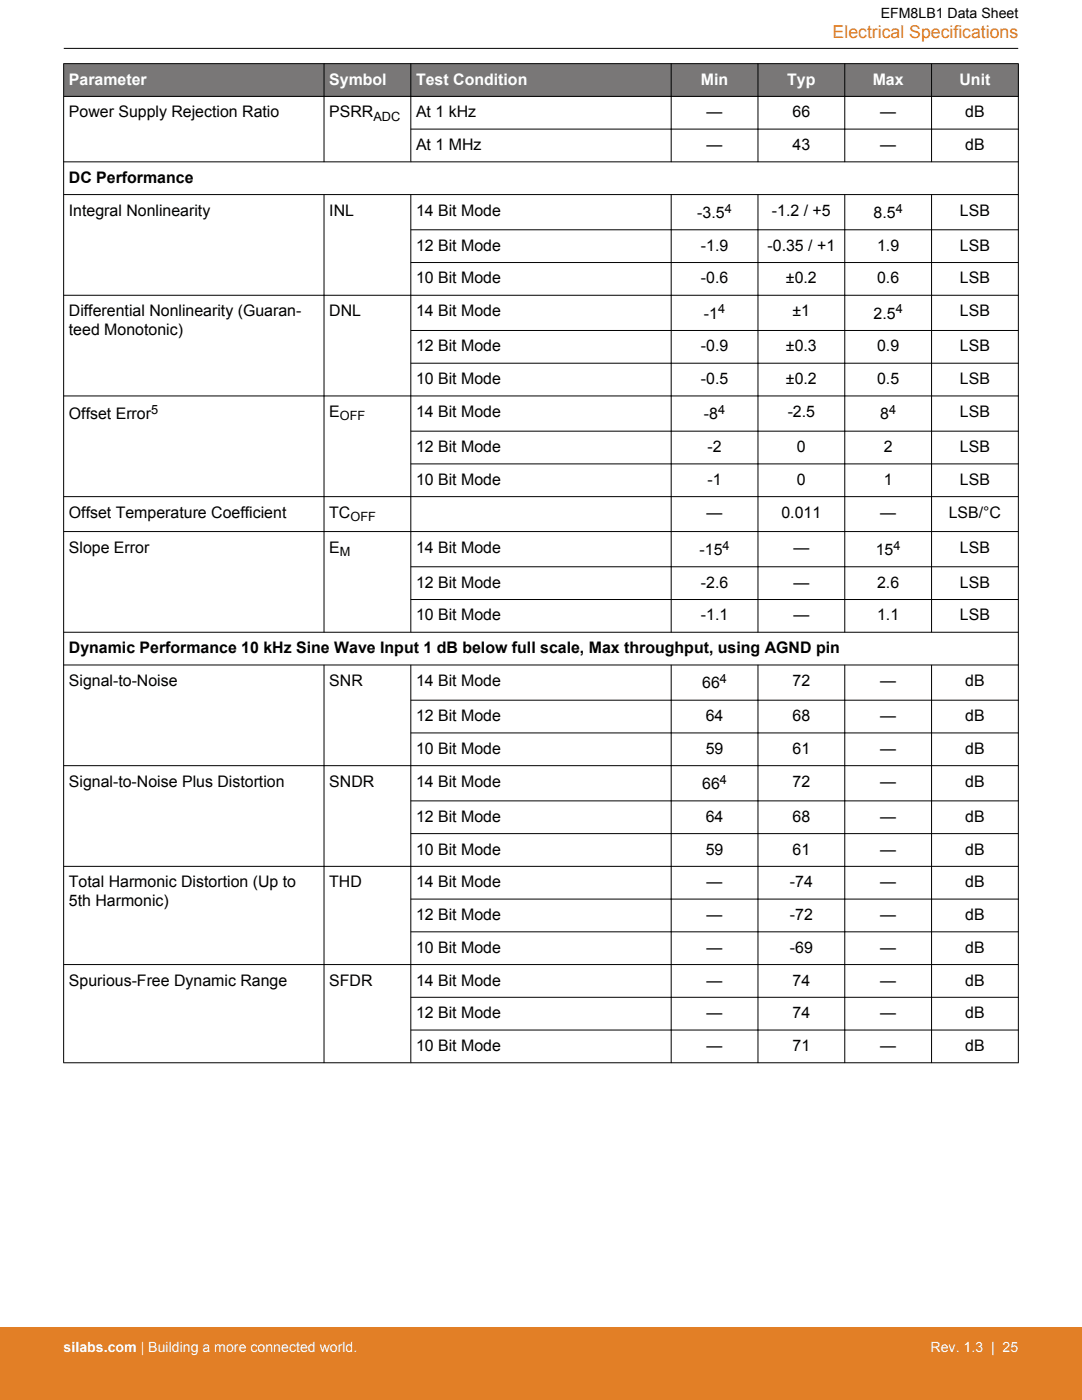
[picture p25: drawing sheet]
<svg xmlns="http://www.w3.org/2000/svg" width="216mm" height="279mm" viewBox="0 0 216 279" stroke-linecap="round" stroke-linejoin="round" font-family="sans-serif">
<defs><g id="words">
<text font-size="3.5" fill="#e27f26" x="166.1" y="7.5">Electrical Specifications</text>
<g font-size="3.2" fill="#fff">
<text x="13.7" y="16.9">Parameter</text>
<text x="65.7" y="16.9">Symbol</text>
<text x="83" y="16.9">Test Condition</text>
<text x="139.9" y="16.9">Min</text>
<text x="157.1" y="16.9">Typ</text>
<text x="174.1" y="16.9">Max</text>
<text x="191.5" y="16.9">Unit</text>
</g>
<g font-size="3.2">
<text x="13.7" y="23.4">Power Supply Rejection Ratio</text>
<text x="65.7" y="23.4">PSRR</text>
<text x="83" y="23.4">At 1 kHz</text>
<text x="141" y="23.4">—</text>
<text x="158.1" y="23.4">66</text>
<text x="175.6" y="23.4">—</text>
<text x="192.6" y="23.4">dB</text>
<text x="83" y="29.9">At 1 MHz</text>
<text x="141" y="29.9">—</text>
<text x="158.1" y="29.9">43</text>
<text x="175.6" y="29.9">—</text>
<text x="192.6" y="29.9">dB</text>
<text x="13.7" y="36.5">DC Performance</text>
<text x="13.7" y="43">Integral Nonlinearity</text>
<text x="65.7" y="43">INL</text>
<text x="83" y="43">14 Bit Mode</text>
<text x="139.1" y="43.5">-3.5</text>
<text x="154" y="43">-1.2 / +5</text>
<text x="174.3" y="43.5">8.5</text>
<text x="191.5" y="43">LSB</text>
<text x="83" y="50">12 Bit Mode</text>
<text x="139.9" y="50">-1.9</text>
<text x="153.2" y="50">-0.35 / +1</text>
<text x="175" y="50">1.9</text>
<text x="191.5" y="50">LSB</text>
<text x="83" y="56.6">10 Bit Mode</text>
<text x="139.9" y="56.6">-0.6</text>
<text x="156.8" y="56.6">±0.2</text>
<text x="175" y="56.6">0.6</text>
<text x="191.5" y="56.6">LSB</text>
<text x="13.7" y="63.1">Differential Nonlinearity (Guaran-</text>
<text x="65.7" y="63.1">DNL</text>
<text x="83" y="63.1">14 Bit Mode</text>
<text x="140.5" y="63.6">-1</text>
<text x="158.2" y="63.1">±1</text>
<text x="174.3" y="63.6">2.5</text>
<text x="191.5" y="63.1">LSB</text>
<text x="13.7" y="66.9">teed Monotonic)</text>
<text x="83" y="70.1">12 Bit Mode</text>
<text x="139.9" y="70.1">-0.9</text>
<text x="156.8" y="70.1">±0.3</text>
<text x="175" y="70.1">0.9</text>
<text x="191.5" y="70.1">LSB</text>
<text x="83" y="76.7">10 Bit Mode</text>
<text x="139.9" y="76.7">-0.5</text>
<text x="156.8" y="76.7">±0.2</text>
<text x="175" y="76.7">0.5</text>
<text x="191.5" y="76.7">LSB</text>
<text x="13.7" y="83.7">Offset Error</text>
<text x="65.7" y="83.2">E</text>
<text x="83" y="83.2">14 Bit Mode</text>
<text x="140.5" y="83.7">-8</text>
<text x="157.2" y="83.2">-2.5</text>
<text x="175.6" y="83.7">8</text>
<text x="191.5" y="83.2">LSB</text>
<text x="83" y="90.2">12 Bit Mode</text>
<text x="141.2" y="90.2">-2</text>
<text x="159" y="90.2">0</text>
<text x="176.3" y="90.2">2</text>
<text x="191.5" y="90.2">LSB</text>
<text x="83" y="96.8">10 Bit Mode</text>
<text x="141.2" y="96.8">-1</text>
<text x="159" y="96.8">0</text>
<text x="176.3" y="96.8">1</text>
<text x="191.5" y="96.8">LSB</text>
<text x="13.7" y="103.3">Offset Temperature Coefficient</text>
<text x="65.7" y="103.3">TC</text>
<text x="141" y="103.3">—</text>
<text x="155.9" y="103.3">0.011</text>
<text x="175.6" y="103.3">—</text>
<text x="189.3" y="103.3">LSB/°C</text>
<text x="13.7" y="110.3">Slope Error</text>
<text x="65.7" y="110.3">E</text>
<text x="83" y="110.3">14 Bit Mode</text>
<text x="139.6" y="110.8">-15</text>
<text x="158.3" y="110.3">—</text>
<text x="174.8" y="110.8">15</text>
<text x="191.5" y="110.3">LSB</text>
<text x="83" y="117.3">12 Bit Mode</text>
<text x="139.9" y="117.3">-2.6</text>
<text x="158.3" y="117.3">—</text>
<text x="175" y="117.3">2.6</text>
<text x="191.5" y="117.3">LSB</text>
<text x="83" y="123.8">10 Bit Mode</text>
<text x="139.9" y="123.8">-1.1</text>
<text x="158.3" y="123.8">—</text>
<text x="175" y="123.8">1.1</text>
<text x="191.5" y="123.8">LSB</text>
<text x="13.7" y="130.4">Dynamic Performance 10 kHz Sine Wave Input 1 dB below full scale, Max throughput, using AGND pin</text>
<text x="13.7" y="136.9">Signal-to-Noise</text>
<text x="65.7" y="136.9">SNR</text>
<text x="83" y="136.9">14 Bit Mode</text>
<text x="140.1" y="137.4">66</text>
<text x="158.1" y="136.9">72</text>
<text x="175.6" y="136.9">—</text>
<text x="192.6" y="136.9">dB</text>
<text x="83" y="143.9">12 Bit Mode</text>
<text x="140.8" y="143.9">64</text>
<text x="158.1" y="143.9">68</text>
<text x="175.6" y="143.9">—</text>
<text x="192.6" y="143.9">dB</text>
<text x="83" y="150.5">10 Bit Mode</text>
<text x="140.8" y="150.5">59</text>
<text x="158.1" y="150.5">61</text>
<text x="175.6" y="150.5">—</text>
<text x="192.6" y="150.5">dB</text>
<text x="13.7" y="157">Signal-to-Noise Plus Distortion</text>
<text x="65.7" y="157">SNDR</text>
<text x="83" y="157">14 Bit Mode</text>
<text x="140.1" y="157.5">66</text>
<text x="158.1" y="157">72</text>
<text x="175.6" y="157">—</text>
<text x="192.6" y="157">dB</text>
<text x="83" y="164">12 Bit Mode</text>
<text x="140.8" y="164">64</text>
<text x="158.1" y="164">68</text>
<text x="175.6" y="164">—</text>
<text x="192.6" y="164">dB</text>
<text x="83" y="170.5">10 Bit Mode</text>
<text x="140.8" y="170.5">59</text>
<text x="158.1" y="170.5">61</text>
<text x="175.6" y="170.5">—</text>
<text x="192.6" y="170.5">dB</text>
<text x="13.7" y="177.1">Total Harmonic Distortion (Up to</text>
<text x="65.7" y="177.1">THD</text>
<text x="83" y="177.1">14 Bit Mode</text>
<text x="141" y="177.1">—</text>
<text x="157.6" y="177.1">-74</text>
<text x="175.6" y="177.1">—</text>
<text x="192.6" y="177.1">dB</text>
<text x="13.7" y="180.9">5th Harmonic)</text>
<text x="83" y="183.6">12 Bit Mode</text>
<text x="141" y="183.6">—</text>
<text x="157.6" y="183.6">-72</text>
<text x="175.6" y="183.6">—</text>
<text x="192.6" y="183.6">dB</text>
<text x="83" y="190.1">10 Bit Mode</text>
<text x="141" y="190.1">—</text>
<text x="157.6" y="190.1">-69</text>
<text x="175.6" y="190.1">—</text>
<text x="192.6" y="190.1">dB</text>
<text x="13.7" y="196.7">Spurious-Free Dynamic Range</text>
<text x="65.7" y="196.7">SFDR</text>
<text x="83" y="196.7">14 Bit Mode</text>
<text x="141" y="196.7">—</text>
<text x="158.1" y="196.7">74</text>
<text x="175.6" y="196.7">—</text>
<text x="192.6" y="196.7">dB</text>
<text x="83" y="203.2">12 Bit Mode</text>
<text x="141" y="203.2">—</text>
<text x="158.1" y="203.2">74</text>
<text x="175.6" y="203.2">—</text>
<text x="192.6" y="203.2">dB</text>
<text x="83" y="209.7">10 Bit Mode</text>
<text x="141" y="209.7">—</text>
<text x="158.1" y="209.7">71</text>
<text x="175.6" y="209.7">—</text>
<text x="192.6" y="209.7">dB</text>
</g>
<text font-size="2.8" x="175.7" y="3.5">EFM8LB1 Data Sheet</text>
<g font-size="2.8" fill="#fff">
<text x="12.7" y="269.9">silabs.com | Building a more connected world.</text>
<text x="185.7" y="269.9">Rev. 1.3 | 25</text>
</g>
<g font-size="2.5">
<text x="74.5" y="24">ADC</text>
<text x="144.6" y="42.5">4</text>
<text x="178.7" y="42.5">4</text>
<text x="143.3" y="62.5">4</text>
<text x="178.7" y="62.5">4</text>
<text x="30.2" y="82.6">5</text>
<text x="67.8" y="83.8">OFF</text>
<text x="143.3" y="82.6">4</text>
<text x="177.4" y="82.6">4</text>
<text x="69.9" y="103.9">OFF</text>
<text x="67.8" y="110.9">M</text>
<text x="144.2" y="109.7">4</text>
<text x="178.3" y="109.7">4</text>
<text x="143.6" y="136.3">4</text>
<text x="143.6" y="156.4">4</text>
</g>
</g></defs>
<g fill="#797777">
<path d="M12.7 12.7h190.5v6.5h-190.5z" fill-rule="evenodd"/>
<path d="M12.7 12.7h190.5v6.5h-190.5z" fill-rule="evenodd"/>
</g>
<g fill="none" stroke="#000" stroke-width=".2">
<path d="M12.7 12.7h190.5M12.7 19.2h190.5M12.7 12.7v199.4M12.7 9.7h190.5M64.7 12.7v19.6M82 12.7v19.6M133.9 12.7v19.6M151.2 12.7v19.6M168.6 12.7v19.6M185.9 12.7v19.6M203.2 12.7v199.4M12.7 38.8h190.5"/>
<path d="M64.7 38.8v87.4M81.9 25.8h121.3M82 38.8v87.4M133.9 38.8v87.4M151.2 38.8v87.4M168.6 38.8v87.4M185.9 38.8v87.4M203.2 32.3h-190.5M12.7 58.9h190.5M81.9 45.9h121.3M81.9 52.4h121.3M81.9 66h121.3"/>
<path d="M81.9 72.5h121.3M203.2 79h-190.5M81.9 86h121.3M81.9 92.6h121.3M203.2 99.1h-190.5M12.7 106.1h190.5M81.9 113.1h121.3M81.9 119.6h121.3M12.7 126.2h190.5M12.7 132.7h190.5M64.7 132.7v79.4M81.9 139.7h121.3"/>
<path d="M82 132.7v79.4M133.9 132.7v79.4M151.2 132.7v79.4M168.6 132.7v79.4M185.9 132.7v79.4M12.7 152.8h190.5M81.9 146.3h121.3M81.9 159.8h121.3M12.7 172.9h190.5M81.9 166.4h121.3M81.9 179.4h121.3M12.7 192.5h190.5"/>
<path d="M81.9 186h121.3M81.9 199h121.3M12.7 212.1h190.5M81.9 205.6h121.3"/>
</g>
<path d="M0 264.9h215.9v14.5h-215.9z" fill="#e27f26"/>
<use href="#words"/>
</svg>
